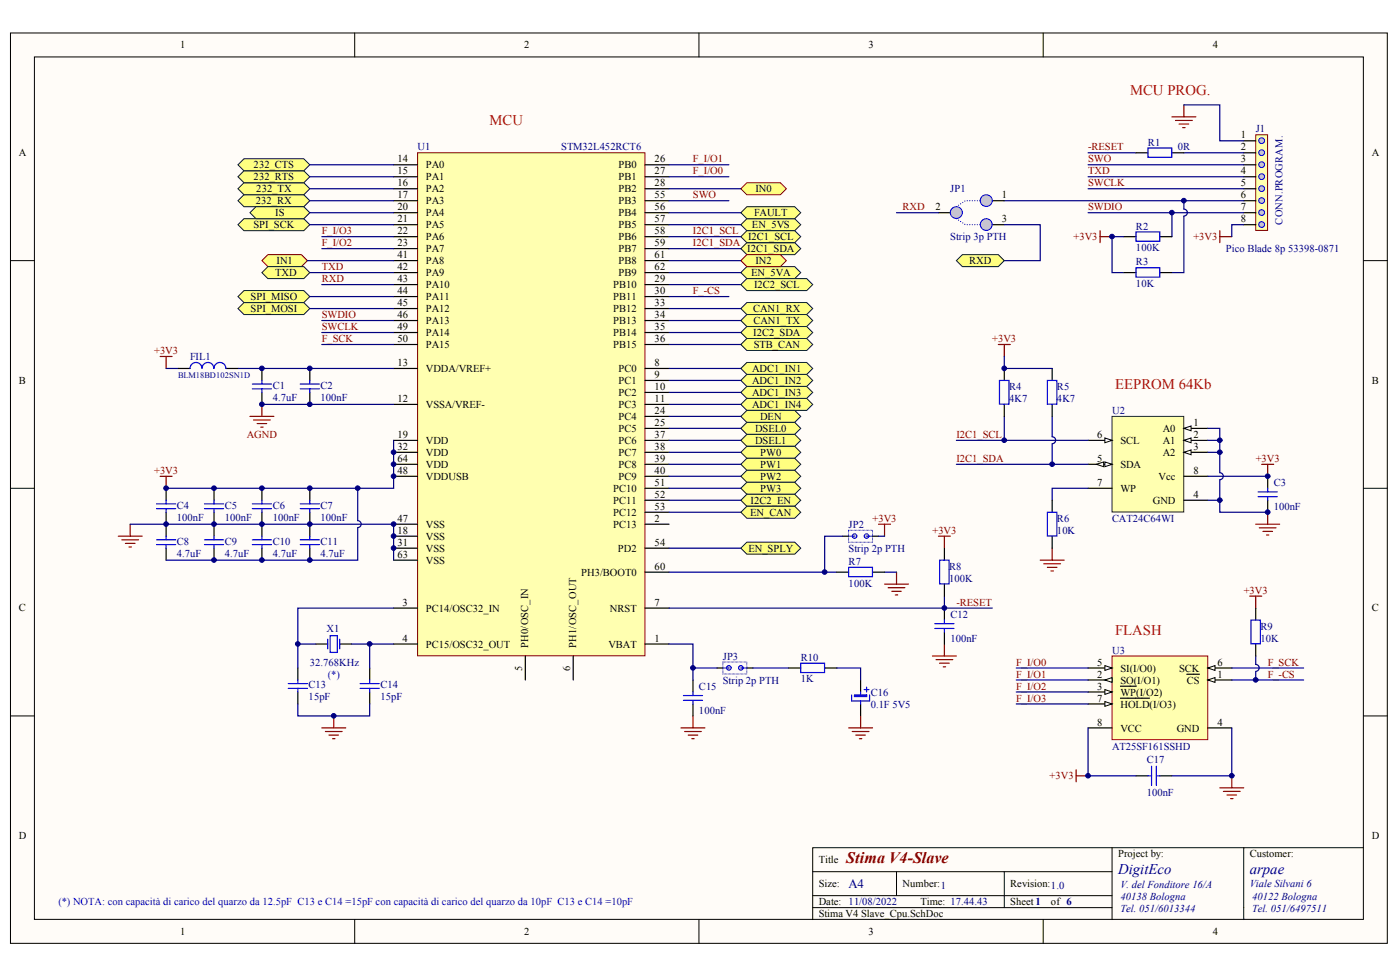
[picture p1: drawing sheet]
<svg xmlns="http://www.w3.org/2000/svg" width="288mm" height="201mm" viewBox="0 0 288 201" stroke-linecap="round" stroke-linejoin="round" font-family="sans-serif">
<defs><g id="words">
<text font-size="3.3" fill="#800000" x="174" y="177.5">Stima V4-Slave</text>
<g font-size="3" fill="#f00">
<text x="232.3" y="19.6">MCU PROG.</text>
<text x="100.6" y="25.8">MCU</text>
<text x="229.3" y="80">EEPROM 64Kb</text>
<text x="229.3" y="130.5">FLASH</text>
</g>
<g font-size="3" fill="#000080">
<text x="229.9" y="179.7">DigitEco</text>
<text x="257" y="179.7">arpae</text>
</g>
<text font-size="2.6" fill="#000080" x="174.5" y="182.6">A4</text>
<g font-size="2.2">
<text x="37" y="10">1</text>
<text x="107.8" y="10">2</text>
<text x="178.6" y="10">3</text>
<text x="249.4" y="10">4</text>
<text x="255.1" y="28.5">1</text>
<text x="3.9" y="32.1">A</text>
<text x="52.2" y="34.6">232_CTS</text>
<text x="81.7" y="33.4">14</text>
<text x="81.7" y="35.9">15</text>
<text x="87.6" y="34.6">PA0</text>
<text x="127.1" y="34.6">PB0</text>
<text x="134.6" y="33.4">26</text>
<text x="134.6" y="35.9">27</text>
<text x="255.1" y="30.9">2</text>
<text x="255.1" y="33.4">3</text>
<text x="255.1" y="35.9">4</text>
<text x="282.1" y="32.1">A</text>
<text x="52.2" y="37.1">232_RTS</text>
<text x="52.7" y="39.6">232_TX</text>
<text x="81.7" y="38.3">16</text>
<text x="81.7" y="40.8">17</text>
<text x="87.6" y="37.1">PA1</text>
<text x="87.6" y="39.6">PA2</text>
<text x="127.1" y="37.1">PB1</text>
<text x="127.1" y="39.6">PB2</text>
<text x="134.6" y="38.3">28</text>
<text x="134.6" y="40.8">55</text>
<text x="155.3" y="39.6">IN0</text>
<text x="206" y="40.8">1</text>
<text x="255.1" y="38.3">5</text>
<text x="255.1" y="40.8">6</text>
<text x="52.1" y="46.9">SPI_SCK</text>
<text x="52.6" y="42">232_RX</text>
<text x="56.6" y="44.5">IS</text>
<text x="81.7" y="43.3">20</text>
<text x="81.7" y="45.7">21</text>
<text x="87.6" y="42">PA3</text>
<text x="87.6" y="44.5">PA4</text>
<text x="87.6" y="46.9">PA5</text>
<text x="127.1" y="42">PB3</text>
<text x="127.1" y="44.5">PB4</text>
<text x="127.1" y="46.9">PB5</text>
<text x="134.6" y="43.3">56</text>
<text x="134.6" y="45.7">57</text>
<text x="154.6" y="46.9">EN_5VS</text>
<text x="155.1" y="44.5">FAULT</text>
<text x="192.3" y="43.3">2</text>
<text x="206" y="45.7">3</text>
<text x="255.1" y="43.3">7</text>
<text x="255.1" y="45.7">8</text>
<text x="81.7" y="48.2">22</text>
<text x="81.7" y="50.6">23</text>
<text x="81.7" y="53.1">41</text>
<text x="87.6" y="49.4">PA6</text>
<text x="87.6" y="51.9">PA7</text>
<text x="127.1" y="49.4">PB6</text>
<text x="127.1" y="51.9">PB7</text>
<text x="134.6" y="48.2">58</text>
<text x="134.6" y="50.6">59</text>
<text x="134.6" y="53.1">61</text>
<text x="153.6" y="51.9">I2C1_SDA</text>
<text x="153.8" y="49.4">I2C1_SCL</text>
<text x="56.6" y="56.8">TXD</text>
<text x="56.9" y="54.3">IN1</text>
<text x="81.7" y="55.6">42</text>
<text x="81.7" y="58">43</text>
<text x="87.6" y="54.3">PA8</text>
<text x="87.6" y="56.8">PA9</text>
<text x="87.6" y="59.3">PA10</text>
<text x="126.1" y="59.3">PB10</text>
<text x="127.1" y="54.3">PB8</text>
<text x="127.1" y="56.8">PB9</text>
<text x="134.6" y="55.6">62</text>
<text x="134.6" y="58">29</text>
<text x="154.5" y="56.8">EN_5VA</text>
<text x="155" y="59.3">I2C2_SCL</text>
<text x="155.3" y="54.3">IN2</text>
<text x="199.3" y="54.3">RXD</text>
<text x="51.5" y="64.2">SPI_MOSI</text>
<text x="51.5" y="61.7">SPI_MISO</text>
<text x="81.7" y="60.5">44</text>
<text x="81.7" y="63">45</text>
<text x="81.7" y="65.4">46</text>
<text x="87.6" y="61.7">PA11</text>
<text x="87.6" y="64.2">PA12</text>
<text x="126.1" y="61.7">PB11</text>
<text x="126.1" y="64.2">PB12</text>
<text x="134.6" y="60.5">30</text>
<text x="134.6" y="63">33</text>
<text x="134.6" y="65.4">34</text>
<text x="154.9" y="64.2">CAN1_RX</text>
<text x="81.7" y="67.9">49</text>
<text x="81.7" y="70.3">50</text>
<text x="87.6" y="66.7">PA13</text>
<text x="87.6" y="69.1">PA14</text>
<text x="87.6" y="71.6">PA15</text>
<text x="126.1" y="66.7">PB13</text>
<text x="126.1" y="69.1">PB14</text>
<text x="126.1" y="71.6">PB15</text>
<text x="134.6" y="67.9">35</text>
<text x="134.6" y="70.3">36</text>
<text x="154.9" y="69.1">I2C2_SDA</text>
<text x="154.9" y="66.7">CAN1_TX</text>
<text x="155" y="71.6">STB_CAN</text>
<text x="81.7" y="75.3">13</text>
<text x="87.6" y="76.5">VDDA/VREF+</text>
<text x="127.1" y="76.5">PC0</text>
<text x="134.6" y="75.3">8</text>
<text x="134.6" y="77.7">9</text>
<text x="154.7" y="76.5">ADC1_IN1</text>
<text x="3.9" y="78.9">B</text>
<text x="81.7" y="82.7">12</text>
<text x="87.6" y="83.9">VSSA/VREF-</text>
<text x="127.1" y="79">PC1</text>
<text x="127.1" y="81.4">PC2</text>
<text x="127.1" y="83.9">PC3</text>
<text x="134.6" y="80.2">10</text>
<text x="134.6" y="82.7">11</text>
<text x="154.7" y="79">ADC1_IN2</text>
<text x="154.7" y="81.4">ADC1_IN3</text>
<text x="154.7" y="83.9">ADC1_IN4</text>
<text x="282.1" y="78.9">B</text>
<text x="127.1" y="86.4">PC4</text>
<text x="127.1" y="88.8">PC5</text>
<text x="134.6" y="85.1">24</text>
<text x="134.6" y="87.6">25</text>
<text x="155.3" y="88.8">DSEL0</text>
<text x="156.3" y="86.4">DEN</text>
<text x="239.1" y="88.8">A0</text>
<text x="245.4" y="87.6">1</text>
<text x="81.7" y="92.5">32</text>
<text x="81.7" y="90.1">19</text>
<text x="81.7" y="95">64</text>
<text x="87.6" y="93.8">VDD</text>
<text x="87.6" y="91.3">VDD</text>
<text x="127.1" y="91.3">PC6</text>
<text x="127.1" y="93.8">PC7</text>
<text x="134.6" y="90.1">37</text>
<text x="134.6" y="92.5">38</text>
<text x="134.6" y="95">39</text>
<text x="155.3" y="91.3">DSEL1</text>
<text x="156.3" y="93.8">PW0</text>
<text x="225.6" y="90.1">6</text>
<text x="225.6" y="95">5</text>
<text x="230.4" y="91.3">SCL</text>
<text x="239.1" y="91.3">A1</text>
<text x="239.1" y="93.8">A2</text>
<text x="245.4" y="90.1">2</text>
<text x="245.4" y="92.5">3</text>
<text x="81.7" y="97.4">48</text>
<text x="87.6" y="98.7">VDDUSB</text>
<text x="87.6" y="96.2">VDD</text>
<text x="126.1" y="101.1">PC10</text>
<text x="127.1" y="96.2">PC8</text>
<text x="127.1" y="98.7">PC9</text>
<text x="134.6" y="97.4">40</text>
<text x="134.6" y="99.9">51</text>
<text x="156.3" y="96.2">PW1</text>
<text x="156.3" y="98.7">PW2</text>
<text x="156.3" y="101.1">PW3</text>
<text x="225.6" y="99.9">7</text>
<text x="230.4" y="96.2">SDA</text>
<text x="230.4" y="101.1">WP</text>
<text x="238.2" y="98.7">Vcc</text>
<text x="245.4" y="97.4">8</text>
<text x="81.7" y="107.3">47</text>
<text x="126.1" y="103.6">PC11</text>
<text x="126.1" y="106.1">PC12</text>
<text x="134.6" y="107.3">2</text>
<text x="134.6" y="102.4">52</text>
<text x="134.6" y="104.8">53</text>
<text x="154.3" y="106.1">EN_CAN</text>
<text x="154.3" y="103.6">I2C2_EN</text>
<text x="237" y="103.6">GND</text>
<text x="245.4" y="102.4">4</text>
<text x="81.7" y="109.8">18</text>
<text x="81.7" y="112.2">31</text>
<text x="87.6" y="111">VSS</text>
<text x="87.6" y="113.5">VSS</text>
<text x="87.6" y="108.5">VSS</text>
<text x="126.1" y="108.5">PC13</text>
<text x="127" y="113.5">PD2</text>
<text x="134.6" y="112.2">54</text>
<text x="153.9" y="113.5">EN_SPLY</text>
<text x="81.7" y="114.7">63</text>
<text x="87.6" y="115.9">VSS</text>
<text x="119.5" y="118.4">PH3/BOOT0</text>
<text x="134.6" y="117.2">60</text>
<text x="3.9" y="125.7">C</text>
<text x="82.8" y="124.5">3</text>
<text x="87.6" y="125.8">PC14/OSC32_IN</text>
<text x="125.4" y="125.8">NRST</text>
<text x="134.6" y="124.5">7</text>
<text x="282.1" y="125.7">C</text>
<text x="82.8" y="131.9">4</text>
<text x="134.6" y="131.9">1</text>
<text x="87.6" y="133.2">PC15/OSC32_OUT</text>
<text x="125.1" y="133.2">VBAT</text>
<text x="225.6" y="136.9">5</text>
<text x="250.3" y="136.9">6</text>
<text x="225.6" y="141.8">3</text>
<text x="225.6" y="139.3">2</text>
<text x="230.4" y="138.1">SI(I/O0)</text>
<text x="230.4" y="143">WP(I/O2)</text>
<text x="230.4" y="140.6">SO(I/O1)</text>
<text x="242.4" y="138.1">SCK</text>
<text x="244" y="140.6">CS</text>
<text x="250.3" y="139.3">1</text>
<text x="225.6" y="144.3">7</text>
<text x="225.6" y="149.2">8</text>
<text x="230.4" y="145.5">HOLD(I/O3)</text>
<text x="250.3" y="149.2">4</text>
<text x="230.4" y="150.4">VCC</text>
<text x="242" y="150.4">GND</text>
<text x="3.9" y="172.5">D</text>
<text x="282.1" y="172.5">D</text>
<text x="168.3" y="177.5">Title</text>
<text x="229.9" y="176.3">Project by:</text>
<text x="257" y="176.3">Customer:</text>
<text x="168.3" y="182.4">Size:</text>
<text x="185.6" y="182.4">Number:1</text>
<text x="207.7" y="182.4">Revision:1.0</text>
<text x="168.3" y="186.1">Date: 11/08/2022</text>
<text x="168.3" y="188.6">Stima V4 Slave_Cpu.SchDoc</text>
<text x="189.3" y="186.1">Time: 17.44.43</text>
<text x="207.7" y="186.1">Sheet1</text>
<text x="216.1" y="186.1">of 6</text>
<text x="37" y="192.3">1</text>
<text x="107.8" y="192.3">2</text>
<text x="178.6" y="192.3">3</text>
<text x="249.4" y="192.3">4</text>
</g>
<g font-size="2.2" fill="#000080">
<text x="236" y="29.9">R1</text>
<text x="258.2" y="27.2">J1</text>
<text x="85.9" y="30.9">U1</text>
<text x="115.4" y="30.9">STM32L452RCT6</text>
<text x="242.2" y="30.9">0R</text>
<text x="195.4" y="39.6">JP1</text>
<text x="233.6" y="47.2">R2</text>
<text x="195.4" y="49.4">Strip 3p PTH</text>
<text x="233.6" y="51.6">100K</text>
<text x="252" y="51.9">Pico Blade 8p 53398-0871</text>
<text x="233.6" y="54.6">R3</text>
<text x="233.6" y="59">10K</text>
<text x="39.1" y="74">FIL1</text>
<text x="56.1" y="80">C1</text>
<text x="56.1" y="82.4">4.7uF</text>
<text x="65.9" y="80">C2</text>
<text x="65.9" y="82.4">100nF</text>
<text x="207.5" y="80.2">R4</text>
<text x="207.5" y="82.7">4K7</text>
<text x="217.3" y="80.2">R5</text>
<text x="217.3" y="82.7">4K7</text>
<text x="228.7" y="85.1">U2</text>
<text x="261.9" y="99.9">C3</text>
<text x="36.4" y="104.6">C4</text>
<text x="36.4" y="107.1">100nF</text>
<text x="46.2" y="104.6">C5</text>
<text x="46.2" y="107.1">100nF</text>
<text x="56.1" y="104.6">C6</text>
<text x="56.1" y="107.1">100nF</text>
<text x="65.9" y="104.6">C7</text>
<text x="65.9" y="107.1">100nF</text>
<text x="217.3" y="107.3">R6</text>
<text x="228.7" y="107.3">CAT24C64WI</text>
<text x="261.9" y="104.8">100nF</text>
<text x="36.4" y="112">C8</text>
<text x="46.2" y="112">C9</text>
<text x="56.1" y="112">C10</text>
<text x="65.9" y="112">C11</text>
<text x="174.5" y="108.5">JP2</text>
<text x="174.5" y="113.5">Strip 2p PTH</text>
<text x="217.3" y="109.8">10K</text>
<text x="36.4" y="114.4">4.7uF</text>
<text x="46.2" y="114.4">4.7uF</text>
<text x="56.1" y="114.4">4.7uF</text>
<text x="65.9" y="114.4">4.7uF</text>
<text x="174.5" y="116.2">R7</text>
<text x="195.2" y="117.2">R8</text>
<text x="195.2" y="119.6">100K</text>
<text x="174.5" y="120.6">100K</text>
<text x="67.1" y="130">X1</text>
<text x="195.4" y="127">C12</text>
<text x="195.4" y="131.9">100nF</text>
<text x="259.2" y="129.5">R9</text>
<text x="259.2" y="131.9">10K</text>
<text x="63.7" y="136.9">32.768KHz</text>
<text x="148.6" y="135.6">JP3</text>
<text x="164.6" y="135.9">R10</text>
<text x="228.7" y="134.4">U3</text>
<text x="63.5" y="141.5">C13</text>
<text x="78.2" y="141.5">C14</text>
<text x="143.7" y="141.8">C15</text>
<text x="148.6" y="140.6">Strip 2p PTH</text>
<text x="164.6" y="140.3">1K</text>
<text x="179" y="143">C16</text>
<text x="63.5" y="144">15pF</text>
<text x="78.2" y="144">15pF</text>
<text x="143.7" y="146.7">100nF</text>
<text x="179" y="145.5">0.1F 5V5</text>
<text x="228.7" y="154.1">AT25SF161SSHD</text>
<text x="235.8" y="156.8">C17</text>
<text x="235.8" y="163.7">100nF</text>
<text x="230.4" y="182.7">V. del Fonditore 16/A</text>
<text x="230.4" y="185.1">40138 Bologna</text>
<text x="257" y="182.4">Viale Silvani 6</text>
<text x="257.5" y="185.1">40122 Bologna</text>
<text x="230.4" y="187.6">Tel. 051/6013344</text>
<text x="257.5" y="187.6">Tel. 051/6497511</text>
</g>
<g font-size="2.2" fill="#800000">
<text x="142.5" y="35.9">F_I/O0</text>
<text x="142.5" y="33.4">F_I/O1</text>
<text x="223.7" y="30.9">-RESET</text>
<text x="223.7" y="33.4">SWO</text>
<text x="223.7" y="35.9">TXD</text>
<text x="142.5" y="40.8">SWO</text>
<text x="223.7" y="38.3">SWCLK</text>
<text x="185.6" y="43.3">RXD</text>
<text x="223.7" y="43.3">SWDIO</text>
<text x="66.2" y="50.6">F_I/O2</text>
<text x="66.2" y="48.2">F_I/O3</text>
<text x="142.5" y="48.2">I2C1_SCL</text>
<text x="142.5" y="50.6">I2C1_SDA</text>
<text x="220.8" y="49.4">+3V3</text>
<text x="245.4" y="49.4">+3V3</text>
<text x="66.2" y="55.6">TXD</text>
<text x="66.2" y="58">RXD</text>
<text x="66.2" y="65.4">SWDIO</text>
<text x="142.5" y="60.5">F_-CS</text>
<text x="66.2" y="67.9">SWCLK</text>
<text x="66.2" y="70.3">F_SCK</text>
<text x="204" y="70.3">+3V3</text>
<text x="31.7" y="72.8">+3V3</text>
<text x="50.8" y="90">AGND</text>
<text x="196.7" y="90.1">I2C1_SCL</text>
<text x="196.7" y="95">I2C1_SDA</text>
<text x="258.2" y="95">+3V3</text>
<text x="31.7" y="97.4">+3V3</text>
<text x="179.4" y="107.3">+3V3</text>
<text x="191.7" y="109.8">+3V3</text>
<text x="196.7" y="124.5">-RESET</text>
<text x="255.7" y="122.1">+3V3</text>
<text x="209" y="136.9">F_I/O0</text>
<text x="260.7" y="136.9">F_SCK</text>
<text x="209" y="139.3">F_I/O1</text>
<text x="209" y="141.8">F_I/O2</text>
<text x="260.7" y="139.3">F_-CS</text>
<text x="209" y="144.3">F_I/O3</text>
<text x="215.8" y="160.3">+3V3</text>
</g>
<g font-size="2.2" fill="#00f">
<text x="67.4" y="139.3">(*)</text>
<text x="12" y="186.1">(*) NOTA: con capacità di carico del quarzo da 12.5pF C13 e C14 =15pF con capacità di carico del quarzo da 10pF C13 e C14 =10pF</text>
</g>
<text font-size="2.1" fill="#000080" x="263.7" y="46.2" transform="rotate(-90 263.7 46.2)">CONN.PROGRAM.</text>
<g font-size="2.1">
<text x="107.4" y="138" transform="rotate(-90 107.4 138)">5</text>
<text x="108.6" y="133.2" transform="rotate(-90 108.6 133.2)">PH0/OSC_IN</text>
<text x="117.2" y="138" transform="rotate(-90 117.2 138)">6</text>
<text x="118.4" y="133.2" transform="rotate(-90 118.4 133.2)">PH1/OSC_OUT</text>
</g>
<text font-size="1.7" fill="#000080" x="36.6" y="77.8">BLM18BD102SN1D</text>
</g></defs>
<g fill="#fffcf8" stroke="#000" stroke-width=".21">
<path d="M2.2 6.8h283.1v187.2h-283.1z"/>
<path d="M7.1 11.7h273.2v177.3h-273.2z"/>
</g>
<g fill="none" stroke="#000" stroke-width=".21">
<path d="M72.9 6.8v4.9M143.7 6.8v4.9M214.5 6.8v4.9M2.2 53.6h4.9M280.4 53.6h4.9M2.2 100.4h4.9M280.4 100.4h4.9M2.2 147.2h4.9M280.4 147.2h4.9M167.1 179.2h61.6M184.3 179.2v5M206.5 179.2v7.4"/>
<path d="M228.7 174.3v12.3M255.7 174.3h-88.6v14.8M280.4 174.3h-24.7v14.8M72.9 189.1v4.9M143.7 189.1v4.9M167.1 186.6h61.6v2.5M167.1 184.2h61.6M214.5 189.1v4.9"/>
</g>
<path d="M228.7 85.6h14.7v19.7h-14.7z" fill="#ffffb0" stroke="#172721" stroke-width=".21"/>
<path d="M243.4 88.1h5" fill="none" stroke="#000" stroke-width=".25"/>
<path d="M243.4 88.1l1.5-.5v1z" fill="#fffcf8" stroke="#000" stroke-width=".21"/>
<path d="M243.4 90.5h5" fill="none" stroke="#000" stroke-width=".25"/>
<path d="M243.4 90.5l1.5-.5v1z" fill="#fffcf8" stroke="#000" stroke-width=".21"/>
<path d="M243.4 93h5" fill="none" stroke="#000" stroke-width=".25"/>
<path d="M243.4 93l1.5-.5v1z" fill="#fffcf8" stroke="#000" stroke-width=".21"/>
<path d="M223.7 90.5h5M243.4 97.9h5M243.4 102.9h5" fill="none" stroke="#000" stroke-width=".25"/>
<path d="M227.2 90l1.5 .5-1.5 .5z" fill="#fffcf8" stroke="#000" stroke-width=".21"/>
<path d="M223.7 95.5h5" fill="none" stroke="#000" stroke-width=".25"/>
<g fill="#fffcf8" stroke="#000" stroke-width=".21">
<path d="M227.2 95l1.5 .5-1.5 .5z"/>
<path d="M225.5 95.5l1.4-.5v1z"/>
</g>
<path d="M260.7 97.9v2.5M223.7 100.4h5M260.7 102.9v2.4" fill="none" stroke="#000" stroke-width=".25"/>
<g fill="none" stroke="#800000" stroke-width=".25">
<path d="M241 24h4.9M241.7 24.8h3.5M242.4 25.5h2M243.2 26.2h.5M243.4 21.6v2.4M213.9 115.2h4.9M214.6 115.9h3.5M215.4 116.7h1.9M216.1 117.4h.5M216.3 112.7v2.5M258.2 107.8h4.9M258.9 108.5h3.5"/>
<path d="M259.7 109.3h1.9M260.4 110h.5M260.7 105.3v2.5"/>
</g>
<path d="M258.7 102.1h3.9M258.7 101.1h3.9M260.7 100.4v.7M260.7 102.1v.8" fill="none" stroke="#00f" stroke-width=".25"/>
<path d="M258.2 27.7h2.4v19.7h-2.4z" fill="#ffffb0" stroke="#800000" stroke-width=".21"/>
<path d="M255.7 29h2.5M255.7 31.4h2.5M255.7 33.9h2.5M255.7 36.3h2.5" fill="none" stroke="#000" stroke-width=".25"/>
<g fill="#c0c0c0" stroke="#00f" stroke-width=".21">
<circle cx="259.4" cy="28.9" r=".6"/>
<circle cx="259.4" cy="31.4" r=".6"/>
<circle cx="259.4" cy="33.9" r=".6"/>
<circle cx="259.4" cy="36.3" r=".6"/>
<circle cx="259.4" cy="38.8" r=".6"/>
<circle cx="259.4" cy="41.2" r=".6"/>
<circle cx="259.4" cy="43.7" r=".6"/>
<circle cx="259.4" cy="46.2" r=".6"/>
</g>
<path d="M255.7 38.8h2.5M255.7 41.3h2.5M255.7 43.7h2.5M255.7 46.2h2.5" fill="none" stroke="#000" stroke-width=".25"/>
<path d="M226.2 47.4v2.5M226.2 48.7h2.5M250.8 48.7h2.5M250.8 47.4v2.5M205.3 70.8h2.4M206.5 70.8v2.5M259.4 95.5h2.5M260.7 95.5v2.4" fill="none" stroke="#800000" stroke-width=".25"/>
<path d="M85.9 31.4h46.7v103.4h-46.7z" fill="#ffffb0" stroke="#800000" stroke-width=".21"/>
<g fill="none" stroke="#000" stroke-width=".25">
<path d="M80.9 33.9h5M80.9 36.3h5M80.9 38.8h5M132.6 33.9h5M132.6 36.3h5M132.6 38.8h5M80.9 41.3h5M80.9 43.7h5M80.9 46.2h5M80.9 48.7h5M80.9 51.1h5M80.9 53.6h5"/>
<path d="M80.9 56.1h5M80.9 58.5h5M132.6 41.3h5M132.6 43.7h5M132.6 46.2h5M132.6 48.7h5M132.6 51.1h5M132.6 53.6h5M132.6 56.1h5M132.6 58.5h5M80.9 75.8h5M80.9 61h5"/>
<path d="M80.9 63.4h5M80.9 65.9h5M80.9 68.4h5M80.9 70.8h5M132.6 75.8h5M132.6 78.2h5M132.6 61h5M132.6 63.4h5M132.6 65.9h5M132.6 68.4h5M132.6 70.8h5M80.9 83.1h5"/>
<path d="M80.9 93h5M80.9 90.5h5M80.9 97.9h5M80.9 95.5h5M132.6 83.1h5M132.6 93h5M132.6 90.5h5M132.6 97.9h5M132.6 80.7h5M132.6 85.6h5M132.6 88.1h5M132.6 95.5h5"/>
<path d="M80.9 110.2h5M80.9 112.7h5M80.9 107.8h5M80.9 115.2h5M132.6 112.7h5M132.6 107.8h5M132.6 117.6h5M132.6 100.4h5M132.6 102.9h5M132.6 105.3h5M64.9 132.4h2.5M69.9 132.4h2.4"/>
<path d="M80.9 132.4h5M80.9 125h5M108 134.9v4.9M117.9 134.9v4.9M132.6 132.4h5M132.6 125h5"/>
</g>
<path d="M67.4 131.4v2M67.9 130.7h1.5v3.4h-1.5zM69.9 131.4v2" fill="none" stroke="#00f" stroke-width=".25"/>
<path d="M66.2 149.7h4.9M66.9 150.4h3.4M67.6 151.1h2M68.4 151.9h.5M68.6 147.2v2.5M174.5 149.7h4.9M175.2 150.4h3.5M176 151.1h1.9M176.7 151.9h.5M177 147.2v2.5" fill="none" stroke="#800000" stroke-width=".25"/>
<path d="M148.6 136.1h5v2.5h-5z" fill="none" stroke="#00f" stroke-width=".21"/>
<g fill="#c0c0c0" stroke="#00f" stroke-width=".21">
<circle cx="149.9" cy="137.3" r=".47"/>
<circle cx="152.3" cy="137.3" r=".47"/>
</g>
<path d="M174.5 109h4.9v2.5h-4.9zM148.6 137.3h1.3M152.3 137.3h1.3" fill="none" stroke="#00f" stroke-width=".21"/>
<path d="M147.4 137.3h1.2M153.6 137.3h1.2M177 139.8v2.5M177 144.7v2.5" fill="none" stroke="#000" stroke-width=".25"/>
<g fill="none" stroke="#800000" stroke-width=".25">
<path d="M32.9 73.3h2.5M34.2 73.3v2.5M32.9 97.9h2.5M34.2 97.9v2.5M24.3 110.2h4.9M25 111h3.5M25.8 111.7h2M26.5 112.5h.5M26.8 107.8v2.4M140 149.7h4.9M140.8 150.4h3.4M141.5 151.1h2"/>
<path d="M142.2 151.9h.5M142.5 147.2v2.5"/>
</g>
<path d="M175.1 142.9v1.2h3.7v-1.2M175.7 142.9v.3h2.5v-.3h-2.5M175.7 143h2.4M177 142.3v.6M177 144.1v.6M177.7 141.8h1M178.2 141.3v1" fill="none" stroke="#00f" stroke-width=".25"/>
<g fill="#c0c0c0" stroke="#00f" stroke-width=".21">
<circle cx="175.7" cy="110.2" r=".47"/>
<circle cx="178.2" cy="110.2" r=".47"/>
</g>
<path d="M174.5 110.2h1.2M178.2 110.2h1.2" fill="none" stroke="#00f" stroke-width=".21"/>
<path d="M173.3 110.2h1.2M179.4 110.2h1.2" fill="none" stroke="#000" stroke-width=".25"/>
<g fill="none" stroke="#800000" stroke-width=".25">
<path d="M180.6 107.8h2.5M181.9 107.8v2.4M184.3 117.6v2.5M193 110.2h2.4M194.2 110.2v2.5M181.9 120.1h4.9M182.6 120.8h3.5M183.4 121.6h1.9M184.1 122.3h.5M191.7 134.9h5M192.5 135.6h3.4M193.2 136.4h2"/>
<path d="M193.9 137.1h.5M194.2 132.4v2.5"/>
</g>
<path d="M228.7 134.9h19.6v17.2h-19.6z" fill="#ffffb0" stroke="#800000" stroke-width=".21"/>
<path d="M223.7 137.3h5" fill="none" stroke="#000" stroke-width=".25"/>
<path d="M227.2 136.9l1.5 .4-1.5 .5z" fill="#fffcf8" stroke="#000" stroke-width=".21"/>
<path d="M248.4 137.3h4.9" fill="none" stroke="#000" stroke-width=".25"/>
<path d="M248.4 137.3l1.4-.4v.9z" fill="#fffcf8" stroke="#000" stroke-width=".21"/>
<path d="M248.4 139.8h4.9" fill="none" stroke="#000" stroke-width=".25"/>
<path d="M248.4 139.8l1.4-.5v1z" fill="#fffcf8" stroke="#000" stroke-width=".21"/>
<path d="M244 138.6h2.6M223.7 142.3h5" fill="none" stroke="#000" stroke-width=".25"/>
<path d="M227.2 141.8l1.5 .5-1.5 .5z" fill="#fffcf8" stroke="#000" stroke-width=".21"/>
<path d="M223.7 144.7h5M230.4 141.1h3.2" fill="none" stroke="#000" stroke-width=".25"/>
<path d="M227.2 144.2l1.5 .5-1.5 .5z" fill="#fffcf8" stroke="#000" stroke-width=".21"/>
<path d="M223.7 139.8h5M230.4 143.6h6" fill="none" stroke="#000" stroke-width=".25"/>
<path d="M227.2 139.8l1.5-.5v1z" fill="#fffcf8" stroke="#000" stroke-width=".21"/>
<path d="M223.7 149.7h5M248.4 149.7h4.9" fill="none" stroke="#000" stroke-width=".25"/>
<path d="M257 122.6h2.4M258.2 122.6v2.4M221.3 158.3v2.4M221.3 159.5h2.4M253.3 159.5v2.5M250.8 162h4.9M251.6 162.7h3.4M252.3 163.5h2M253 164.2h.5" fill="none" stroke="#800000" stroke-width=".25"/>
<g fill="#ffff80" stroke="#001b31" stroke-width=".21">
<path d="M153.6 45h9.8l1.2 1.2-1.2 1.2h-9.8l-1.3-1.2z" fill-rule="evenodd"/>
<path d="M153.6 42.5h9.8l1.2 1.2-1.2 1.3h-9.8l-1.3-1.3z" fill-rule="evenodd"/>
<path d="M153.6 62.2h12.3l1.2 1.2-1.2 1.3h-12.3l-1.3-1.3z" fill-rule="evenodd"/>
<path d="M153.6 64.7h12.3l1.2 1.2-1.2 1.2h-12.3l-1.3-1.2z" fill-rule="evenodd"/>
<path d="M153.6 69.6h12.3l1.2 1.2-1.2 1.3h-12.3l-1.3-1.3z" fill-rule="evenodd"/>
</g>
<g fill="none" stroke="#000" stroke-width=".25">
<path d="M63.7 75.8v2.4M63.7 80.7v2.4M34.2 100.4v2.5M34.2 105.3v4.9M34.2 112.7v2.5M44 100.4v2.5M44 105.3v4.9M44 112.7v2.5M53.9 100.4v2.5M53.9 105.3v4.9M53.9 112.7v2.5M63.7 100.4v2.5"/>
<path d="M63.7 105.3v4.9M63.7 112.7v2.5M61.2 137.3v2.5M76 137.3v2.5M142.5 139.8v2.5M194.2 125v2.5M194.2 130v2.4M61.2 142.3v2.4M76 142.3v2.4M142.5 144.7v2.5M233.6 159.5h2.4M238.5 159.5h2.5"/>
</g>
<g fill="none" stroke="#00f" stroke-width=".25">
<path d="M61.7 79.9h4M61.7 79h4M63.7 78.2v.8M63.7 79.9v.8M32.2 104.6h3.9M32.2 103.6h3.9M32.2 112h3.9M32.2 111h3.9M34.2 102.9v.7M34.2 104.6v.7M34.2 110.2v.8M34.2 112v.7"/>
<path d="M42 104.6h4M42 103.6h4M42 112h4M42 111h4M44 102.9v.7M44 104.6v.7M44 110.2v.8M44 112v.7M51.9 104.6h3.9M51.9 103.6h3.9M51.9 112h3.9M51.9 111h3.9"/>
<path d="M53.9 102.9v.7M53.9 104.6v.7M53.9 110.2v.8M53.9 112v.7M61.7 104.6h4M61.7 103.6h4M61.7 112h4M61.7 111h4M63.7 102.9v.7M63.7 104.6v.7M63.7 110.2v.8M63.7 112v.7"/>
<path d="M61.2 139.8v.7M76 139.8v.7M192.2 129.2h4M192.2 128.2h4M194.2 127.5v.7M194.2 129.2v.8M59.3 141.5h3.9M59.3 140.5h3.9M61.2 141.5v.8M74 141.5h4M74 140.5h4M76 141.5v.8"/>
<path d="M140.5 144h4M140.5 143h4M142.5 142.3v.7M142.5 144v.7M236 159.5h.8M236.8 157.5v4M237.8 157.5v4M237.8 159.5h.7"/>
</g>
<g fill="#ffff80" stroke="#001b31" stroke-width=".21">
<path d="M153.6 49.9h9.8l1.2 1.2-1.2 1.3h-9.8l-1.3-1.3z" fill-rule="evenodd"/>
<path d="M153.6 47.4h9.8l1.2 1.3-1.2 1.2h-9.8l-1.3-1.2z" fill-rule="evenodd"/>
<path d="M153.6 74.5h12.3l1.2 1.3-1.2 1.2h-12.3l-1.3-1.2z" fill-rule="evenodd"/>
<path d="M153.6 77h12.3l1.2 1.2-1.2 1.3h-12.3l-1.3-1.3z" fill-rule="evenodd"/>
<path d="M153.6 79.5h12.3l1.2 1.2-1.2 1.2h-12.3l-1.3-1.2z" fill-rule="evenodd"/>
<path d="M153.6 81.9h12.3l1.2 1.2-1.2 1.3h-12.3l-1.3-1.3z" fill-rule="evenodd"/>
</g>
<path d="M51.4 85.6h4.9M52.1 86.4h3.5M52.9 87.1h1.9M53.6 87.8h.5M53.9 83.1v2.5" fill="none" stroke="#800000" stroke-width=".25"/>
<g fill="#ffff80" stroke="#001b31" stroke-width=".21">
<path d="M50.2 62.2h12.3l1.2 1.2-1.2 1.3h-12.3l-1.3-1.3z" fill-rule="evenodd"/>
<path d="M50.2 59.7h12.3l1.2 1.3-1.2 1.2h-12.3l-1.3-1.2z" fill-rule="evenodd"/>
<path d="M50.2 45h12.3l1.2 1.2-1.2 1.2h-12.3l-1.3-1.2z" fill-rule="evenodd"/>
</g>
<g fill="none" stroke="#000080" stroke-width=".25">
<path d="M137.6 36.3h12.3M137.6 33.9h12.3M223.7 36.3h32M223.7 33.9h32M223.7 38.8h32M223.7 31.4h9.9M243.4 21.6h7.4v7.4h4.9M243.4 31.4h12.3M63.7 56.1h17.2M63.7 46.2h17.2M66.2 58.5h14.7M66.2 51.1h14.7"/>
<path d="M66.2 48.7h14.7M137.6 51.1h14.7M137.6 48.7h14.7M137.6 41.3h12.3M206.5 41.3h49.2M223.7 43.7h32M231.1 48.7h-2.4v7.4h2.4M241 43.7v5M243.4 41.3v1.7a.71 .71 0 0 1 .7 .7 .71 .71 0 0 1-.7 .7M243.4 44.5v11.6h-2.4M255.7 46.2h-2.4v2.5M34.2 75.8h2.4"/>
<path d="M48.9 75.8h32M63.7 63.4h17.2M63.7 61h17.2M66.2 68.4h14.7M66.2 65.9h14.7M137.6 75.8h14.7M137.6 65.9h14.7M137.6 63.4h14.7M137.6 61h12.3M137.6 78.2h14.7M53.9 83.1h27M80.9 90.5v9.9h-46.7"/>
<path d="M137.6 83.1h14.7M137.6 80.7h14.7M196.7 95.5h27M196.7 90.5h27M206.5 85.6v4.9M216.3 85.6v4.2a.71 .71 0 0 1 .8 .7 .71 .71 0 0 1-.8 .7M216.3 91.3v4.2M248.4 88.1h2.4v9.1a.71 .71 0 0 1 .7 .7 .71 .71 0 0 1-.7 .7M248.4 90.5h2.4M248.4 97.9h12.3M248.4 93h2.4M250.8 98.7v4.2"/>
<path d="M26.8 107.8h54.1v7.4M73.6 100.4v6.6a.71 .71 0 0 1 .7 .8 .71 .71 0 0 1-.8 .7M73.6 108.5v6.7h-39.4M137.6 117.6h34.4M173.3 110.2h-3.7v7.4M180.6 110.2h1.3M181.9 117.6h2.4M223.7 100.4h-7.4v2.5M248.4 102.9h2.4M250.8 102.9v2.4h9.9M61.2 132.4h3.7M72.3 132.4h8.6"/>
<path d="M76 132.4v4.9M80.9 125h-19.7v12.3M142.5 137.3v2.5M154.8 137.3h7.4M172 137.3h5v2.5M194.2 122.6v2.4M209 137.3h14.7M209 139.8h14.7M253.3 137.3h14.7M253.3 139.8h14.7M258.2 134.9v1.7a.71 .71 0 0 1 .7 .7 .71 .71 0 0 1-.7 .7M258.2 138.1v1.7"/>
<path d="M61.2 144.7v2.5h14.8v-2.5M209 144.7h14.7M209 142.3h14.7M223.7 149.7v9.8h9.9M253.3 149.7v9.8h-12.3"/>
</g>
<path d="M153.6 54.8h9.8l1.2 1.3-1.2 1.2h-9.8l-1.3-1.2z" fill-rule="evenodd" fill="#ffff80" stroke="#001b31" stroke-width=".21"/>
<path d="M137.6 70.8h14.7" fill="none" stroke="#000080" stroke-width=".25"/>
<g fill="#ffff80" stroke="#001b31" stroke-width=".21">
<path d="M50.2 40h12.3l1.2 1.3-1.2 1.2h-12.3l-1.3-1.2z" fill-rule="evenodd"/>
<path d="M50.2 37.6h12.3l1.2 1.2-1.2 1.2h-12.3l-1.3-1.2z" fill-rule="evenodd"/>
<path d="M50.2 35.1h12.3l1.2 1.2-1.2 1.3h-12.3l-1.3-1.3z" fill-rule="evenodd"/>
<path d="M50.2 32.6h12.3l1.2 1.3-1.2 1.2h-12.3l-1.3-1.2z" fill-rule="evenodd"/>
</g>
<path d="M63.7 33.9h17.2M63.7 36.3h17.2M63.7 38.8h17.2M63.7 41.3h17.2M137.6 43.7h14.7M137.6 46.2h14.7M137.6 56.1h14.7" fill="none" stroke="#000080" stroke-width=".25"/>
<g fill="#ffff80" stroke="#800000" stroke-width=".21">
<path d="M153.6 37.6h6.9l1.2 1.2-1.2 1.2h-6.9l-1.3-1.2z" fill-rule="evenodd"/>
<path d="M55.1 52.4h6.9l1.2 1.2-1.2 1.2h-6.9l-1.2-1.2z" fill-rule="evenodd"/>
<path d="M153.6 52.4h6.9l1.2 1.2-1.2 1.2h-6.9l-1.3-1.2z" fill-rule="evenodd"/>
</g>
<path d="M63.2 53.6h17.7" fill="none" stroke="#000080" stroke-width=".25"/>
<g fill="#ffff80" stroke="#001b31" stroke-width=".21">
<path d="M153.6 84.4h9.8l1.2 1.2-1.2 1.2h-9.8l-1.3-1.2z" fill-rule="evenodd"/>
<path d="M153.6 86.8h9.8l1.2 1.3-1.2 1.2h-9.8l-1.3-1.2z" fill-rule="evenodd"/>
<path d="M153.6 89.3h9.8l1.2 1.2-1.2 1.3h-9.8l-1.3-1.3z" fill-rule="evenodd"/>
<path d="M153.6 91.8h9.8l1.2 1.2-1.2 1.2h-9.8l-1.3-1.2z" fill-rule="evenodd"/>
<path d="M153.6 94.2h9.8l1.2 1.3-1.2 1.2h-9.8l-1.3-1.2z" fill-rule="evenodd"/>
<path d="M153.6 96.7h9.8l1.2 1.2-1.2 1.3h-9.8l-1.3-1.3z" fill-rule="evenodd"/>
<path d="M153.6 99.2h9.8l1.2 1.2-1.2 1.2h-9.8l-1.3-1.2z" fill-rule="evenodd"/>
<path d="M52.6 42.5h9.9l1.2 1.2-1.2 1.3h-9.9l-1.2-1.3z" fill-rule="evenodd"/>
</g>
<path d="M137.6 58.5h14.7M137.6 85.6h14.7M137.6 88.1h14.7M137.6 90.5h14.7M137.6 93h14.7M137.6 95.5h14.7M137.6 97.9h14.7M137.6 100.4h14.7M137.6 105.3h14.7" fill="none" stroke="#000080" stroke-width=".25"/>
<g fill="#ffff80" stroke="#001b31" stroke-width=".21">
<path d="M153.6 57.3h12.3l1.2 1.2-1.2 1.2h-12.3l-1.3-1.2z" fill-rule="evenodd"/>
<path d="M153.6 67.1h12.3l1.2 1.3-1.2 1.2h-12.3l-1.3-1.2z" fill-rule="evenodd"/>
</g>
<path d="M66.2 70.8h14.7M137.6 68.4h14.7" fill="none" stroke="#000080" stroke-width=".25"/>
<path d="M153.6 101.6h9.8l1.2 1.3-1.2 1.2h-9.8l-1.3-1.2z" fill-rule="evenodd" fill="#ffff80" stroke="#001b31" stroke-width=".21"/>
<path d="M137.6 38.8h14.7M63.7 43.7h17.2M137.6 53.6h14.7M137.6 102.9h14.7" fill="none" stroke="#000080" stroke-width=".25"/>
<path d="M153.6 104.1h9.8l1.2 1.2-1.2 1.3h-9.8l-1.3-1.3z" fill-rule="evenodd" fill="#ffff80" stroke="#001b31" stroke-width=".21"/>
<path d="M137.6 125h66.4" fill="none" stroke="#000080" stroke-width=".25"/>
<path d="M153.6 111.5h9.8l1.2 1.2-1.2 1.2h-9.8l-1.3-1.2z" fill-rule="evenodd" fill="#ffff80" stroke="#001b31" stroke-width=".21"/>
<path d="M137.6 112.7h14.7" fill="none" stroke="#000080" stroke-width=".25"/>
<path d="M55.1 54.8h7.4l1.2 1.3-1.2 1.2h-7.4l-1.2-1.2z" fill-rule="evenodd" fill="#ffff80" stroke="#001b31" stroke-width=".21"/>
<path d="M193 43.7h2.4M204 41.3h2.5M204 46.2h2.5" fill="none" stroke="#000" stroke-width=".25"/>
<path d="M196.7 42.5l1.8-1.2h3.1M196.7 45l1.8 1.2h3.1" fill="none" stroke="#00f" stroke-width=".25" stroke-dasharray="0 .5"/>
<g fill="#c0c0c0" stroke="#00f" stroke-width=".21">
<circle cx="202.8" cy="41.2" r="1.22"/>
<circle cx="202.8" cy="46.2" r="1.21"/>
<circle cx="196.7" cy="43.7" r="1.22"/>
</g>
<path d="M184.3 43.7h8.7M206.5 46.2h7.4v7.4h-7.4" fill="none" stroke="#000080" stroke-width=".25"/>
<path d="M197.9 52.4h7.4l1.2 1.2-1.2 1.2h-7.4l-1.2-1.2z" fill-rule="evenodd" fill="#ffff80" stroke="#001b31" stroke-width=".21"/>
<g fill="none" stroke="#000" stroke-width=".25">
<path d="M233.6 31.4h2.4M241 31.4h2.4M231.1 48.7h2.5M231.1 56.1h2.5M238.5 48.7h2.5M238.5 56.1h2.5M36.6 75.8h2.5M46.5 75.8h2.4M53.9 75.8v2.4M206.5 75.8v2.4M216.3 75.8v2.4M53.9 80.7v2.4"/>
<path d="M206.5 83.1v2.5M216.3 83.1v2.5M172 117.6h2.5M179.4 117.6h2.5M194.2 112.7v2.5M216.3 102.9v2.4M216.3 110.2v2.5M162.2 137.3h2.4M169.6 137.3h2.4M194.2 120.1v2.5M258.2 125v2.5M258.2 132.4v2.5"/>
</g>
<g fill="none" stroke="#00f" stroke-width=".25">
<path d="M236 30.4h4.9v2h-4.9zM233.6 47.7h4.9v1.9h-4.9zM233.6 55.1h4.9v1.9h-4.9zM46.4 75.8a1.23 1.23 0 0 0-1.2-1.3 1.23 1.23 0 0 0-1.2 1.3 1.23 1.23 0 0 0-1.2-1.3 1.23 1.23 0 0 0-1.3 1.3 1.22 1.22 0 0 0-1.2-1.3 1.22 1.22 0 0 0-1.2 1.3M51.9 79.9h3.9M51.9 79h3.9M53.9 78.2v.8M53.9 79.9v.8M205.5 78.2h2v4.9h-2zM215.4 78.2h1.9v4.9h-1.9zM174.5 116.7h4.9v1.9h-4.9zM193.2 115.2h1.9v4.9h-1.9z"/>
<path d="M215.4 105.3h1.9v4.9h-1.9zM164.6 136.4h4.9v1.9h-4.9zM257.2 127.5h2v4.9h-2z"/>
</g>
<path d="M206.5 73.3v2.5h9.8M137.6 132.4h4.9v4.9h4.9" fill="none" stroke="#000080" stroke-width=".25"/>
<g fill="#000080" stroke="#000080" stroke-width=".21">
<circle cx="34.2" cy="107.8" r=".47"/>
<circle cx="34.2" cy="100.4" r=".47"/>
<circle cx="44" cy="115.1" r=".47"/>
<circle cx="44" cy="107.8" r=".47"/>
<circle cx="44" cy="100.4" r=".47"/>
<circle cx="53.8" cy="115.1" r=".47"/>
<circle cx="53.8" cy="107.8" r=".47"/>
<circle cx="53.8" cy="100.4" r=".47"/>
<circle cx="53.8" cy="83.1" r=".47"/>
<circle cx="53.8" cy="75.7" r=".47"/>
<circle cx="61.2" cy="132.4" r=".47"/>
<circle cx="63.7" cy="115.1" r=".47"/>
<circle cx="63.7" cy="107.8" r=".47"/>
<circle cx="63.7" cy="100.4" r=".47"/>
<circle cx="63.7" cy="83.1" r=".47"/>
<circle cx="63.7" cy="75.7" r=".47"/>
<circle cx="68.6" cy="147.2" r=".47"/>
<circle cx="73.5" cy="100.4" r=".47"/>
<circle cx="76" cy="132.4" r=".47"/>
<circle cx="80.9" cy="112.7" r=".47"/>
<circle cx="80.9" cy="110.2" r=".47"/>
<circle cx="80.9" cy="107.8" r=".47"/>
<circle cx="80.9" cy="97.9" r=".47"/>
<circle cx="80.9" cy="95.4" r=".47"/>
<circle cx="80.9" cy="93" r=".47"/>
<circle cx="142.5" cy="137.3" r=".47"/>
<circle cx="169.6" cy="117.6" r=".47"/>
<circle cx="194.2" cy="125" r=".47"/>
<circle cx="206.5" cy="90.5" r=".47"/>
<circle cx="206.5" cy="75.7" r=".47"/>
<circle cx="216.3" cy="95.4" r=".47"/>
<circle cx="223.7" cy="159.5" r=".47"/>
<circle cx="228.7" cy="48.6" r=".47"/>
<circle cx="241" cy="43.7" r=".47"/>
<circle cx="243.4" cy="41.2" r=".47"/>
<circle cx="250.8" cy="102.8" r=".47"/>
<circle cx="250.8" cy="93" r=".47"/>
<circle cx="250.8" cy="90.5" r=".47"/>
<circle cx="253.3" cy="159.5" r=".47"/>
<circle cx="258.2" cy="139.8" r=".47"/>
<circle cx="260.7" cy="105.3" r=".47"/>
<circle cx="260.7" cy="97.9" r=".47"/>
</g>
<use href="#words"/>
</svg>
